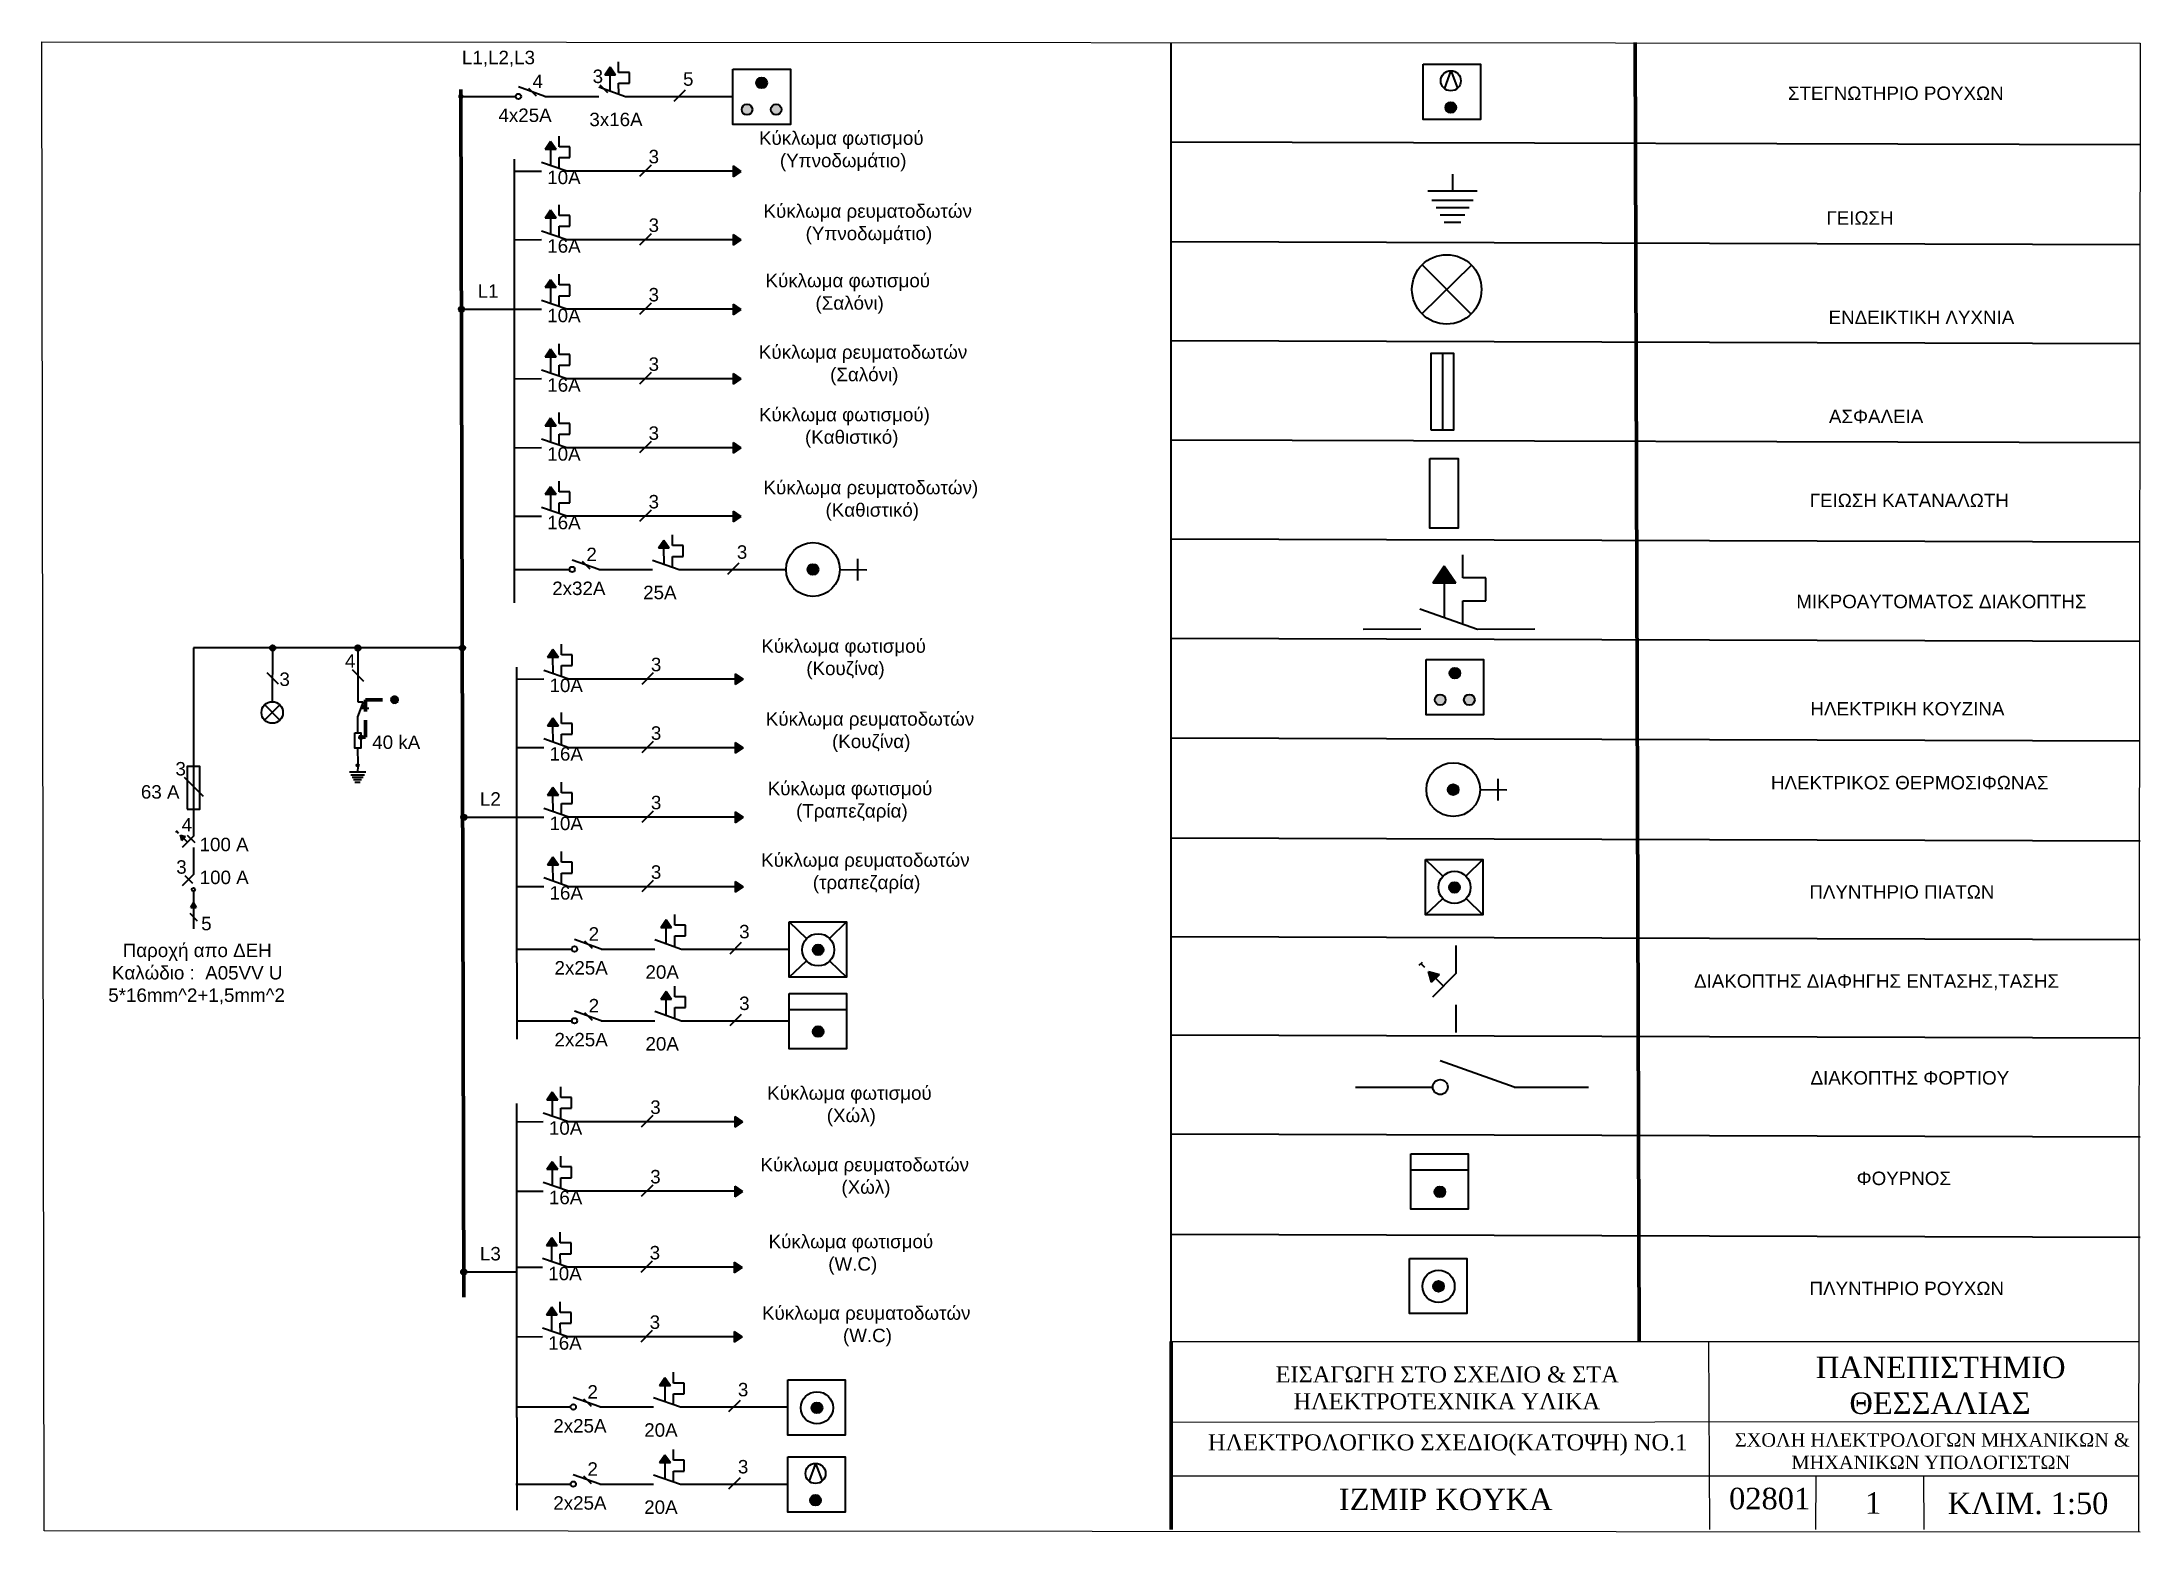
# Model space of a CAD drawing. Header units: millimetres. Extents: x 20 to 410, y 10 to 287.
import ezdxf

# ---------------------------------------------------------------- set-up
doc = ezdxf.new("R2010")
doc.units = ezdxf.units.MM
doc.linetypes.add('HIDDEN2', pattern=[4.7625, 3.175, -1.5875])
doc.layers.add('fotistika kuzinas', color=250, linetype='Continuous', lineweight=35)
doc.layers.add('paroxh', color=7, linetype='Continuous')
doc.styles.get("Standard").update_dxf_attribs({"font": 'arial.ttf'})
pattern_1 = [(0, (0, 21.232), (0, 6.985), [5.08, -1.905]), (90, (0, 21.232), (-6.985, 4e-16), [5.08, -1.905])]
pattern_2 = [(0, (0, 0), (0, 6.985), [5.08, -1.905]), (90, (0, 0), (-6.985, 4e-16), [5.08, -1.905])]

msp = doc.modelspace()

# ---------------------------------------------------------------- texts
at = {"attachment_point": 1}
for s, width, heights, insert, char_height in [('\\pi14.78774;{\\fTimes New Roman|b0|i0|c161|p18;ΕΙΣΑΓΩΓΗ ΣΤΟ ΣΧΕΔΙΟ & ΣΤΑ\\P\\pi18.11001;ΗΛΕΚΤΡΟΤΕΧΝΙΚΑ ΥΛΙΚΑ}', 91.8531, [14.79], (234.37, 40.82), 3), ('\\pi17.0442,t201.0442;{\\fTimes New Roman|b0|i0|c161|p18;ΠΑΝΕΠΙΣΤΗΜΙΟ \\P\\pi23.29511,t207.29511;ΘΕΣΣΑΛΙΑΣ}', 79.1843, [13.65], (332.63, 42.63), 4), ('\\pi2.36753;{\\fTimes New Roman|b0|i0|c161|p18;ΗΛΕΚΤΡΟΛΟΓΙΚΟ ΣΧΕΔΙΟ(ΚΑΤΟΨΗ) ΝΟ.1}', 91.309, [0], (234.2, 28.18), 3), ('\\pi2.53899;{\\fTimes New Roman|b0|i0|c161|p18;ΣΧΟΛΗ ΗΛΕΚΤΡΟΛΟΓΩΝ ΜΗΧΑΝΙΚΩΝ &\\P\\pi13.08423;ΜΗΧΑΝΙΚΩΝ ΥΠΟΛΟΓΙΣΤΩΝ}', 76.7434, [0], (332.07, 28.38), 2.5), ('\\pi28.09429;{\\fTimes New Roman|b0|i0|c161|p18;ΙΖΜΙΡ ΚΟΥΚΑ}', 94.8562, [0], (232.82, 18.07), 4), ('\\pi2.97843;{\\fTimes New Roman|b0|i0|c0|p18;02801}', 19.7882, [0], (330.55, 18.23), 4), ('\\pi9.25605;{\\fTimes New Roman|b0|i0|c0|p18;1}', 20.0521, [0], (349.56, 17.39), 4), ('\\pi4.21451;{\\fTimes New Roman|b0|i0|c161|p18;ΚΛΙΜ. 1\\fTimes New Roman|b0|i0|c0|p18;:50}', 37.3403, [0], (370.01, 17.34), 4)]:
    msp.add_mtext_dynamic_manual_height_columns(s, width=width, gutter_width=12.5, heights=heights, dxfattribs=dict(at, insert=insert, char_height=char_height))
at = {"layer": 'paroxh', "color": 18, "linetype": 'Continuous', "lineweight": 35, "true_color": 0x000000, "char_height": 2.5, "attachment_point": 1}
for s, width, insert in [('L1,L2,L3', 9.5969, (97.75, 285.56)), ('4', 3.4136, (110.89, 281.13)), ('3', 2.0432, (122.07, 282.06)), ('5', 11.3451, (138.89, 281.56)), ('4x25A', 8.0836, (104.54, 274.82)), ('3x16A', 12.4244, (121.46, 274.04)), ('Κύκλωμα φωτισμού\\P\\pi3.88443;(Υπνοδωμάτιο)', 30.9851, (153.03, 270.57)), ('3', 4.5268, (132.48, 267.13)), ('10A', 2.2476, (113.62, 263.25)), ('3', 4.5268, (132.48, 254.37)), ('Κύκλωμα ρευματοδωτών\\P\\pi7.83842;(Υπνοδωμάτιο)', 38.8931, (153.86, 257)), ('16A', 2.2476, (113.62, 250.5)), ('L1', 4.3685, (100.67, 242.11)), ('Κύκλωμα φωτισμού\\P\\pi9.30394;(Σαλόνι)', 30.9851, (154.23, 244.07)), ('3', 4.5268, (132.48, 241.44)), ('10A', 2.2476, (113.62, 237.57)), ('Κύκλωμα ρευματοδωτών\\P\\pi13.25793;(Σαλόνι)', 38.8931, (153, 230.76)), ('3', 4.5268, (132.48, 228.52)), ('16A', 2.2476, (113.62, 224.64)), ('Κύκλωμα φωτισμού)\\P\\pi8.54979;(Καθιστικό)', 34.1545, (153.03, 219.13)), ('3', 4.5268, (132.48, 215.69)), ('10A', 2.2476, (113.62, 211.81)), ('Κύκλωμα ρευματοδωτών)\\P\\pi11.54462;(Καθιστικό)', 40.1441, (153.86, 205.56)), ('3', 4.5268, (132.48, 202.93)), ('16A', 2.2476, (113.62, 199.05)), ('2', 3.4136, (120.9, 193.12)), ('3', 11.3451, (148.9, 193.56)), ('2x32A', 8.0836, (114.55, 186.81)), ('25A', 12.4244, (131.47, 186.04)), ('Κύκλωμα φωτισμού\\P\\pi8.36687;(Κουζίνα)', 30.9851, (153.46, 176.08)), ('4', 4.2736, (75.99, 173.29)), ('3', 4.5268, (132.91, 172.64)), ('3', 6.3236, (63.79, 169.9)), ('10A', 2.2476, (114.04, 168.76)), ('Κύκλωμα ρευματοδωτών\\P\\pi12.32086;(Κουζίνα)', 38.8931, (154.29, 162.51)), ('40 kA', 9.4661, (81.06, 158.18)), ('3', 4.5268, (132.91, 159.89)), ('3', 1.7779, (44.44, 153.25)), ('16A', 2.2476, (114.04, 156.01)), ('63 A', 7.7376, (38.01, 148.94)), ('Κύκλωμα φωτισμού\\P\\pi5.27512;(Τραπεζαρία)', 30.9851, (154.65, 149.58)), ('L2', 4.3685, (101.1, 147.63)), ('3', 4.5268, (132.91, 146.96)), ('4', 1.2225, (45.59, 142.84)), ('10A', 2.2476, (114.04, 143.08)), ('100 A', 10.8119, (48.93, 139.16)), ('3', 3.4885, (44.59, 134.97)), ('100 A', 10.8119, (48.95, 133.04)), ('3', 4.5268, (132.91, 134.03)), ('Κύκλωμα ρευματοδωτών\\P\\pi9.60598;(τραπεζαρία)', 38.8931, (153.43, 136.27)), ('16A', 2.2476, (114.04, 130.15)), ('5', 4.2783, (49.23, 124.45)), ('2', 3.4136, (121.33, 122.52)), ('3', 11.3451, (149.33, 122.95)), ('\\pi8.56178;Παροχή απο ΔΕΗ\\P\\pi6.55547;Καλώδιο :  A05VV U\\P\\pi5.87675;5*16mm^ 2+1,5mm^ 2', 44.3047, (26.06, 119.46)), ('2x25A', 8.0836, (114.98, 116.21)), ('20A', 12.4244, (131.9, 115.43)), ('3', 11.3451, (149.33, 109.61)), ('2', 3.4136, (121.33, 109.17)), ('2x25A', 8.0836, (114.98, 102.86)), ('20A', 12.4244, (131.9, 102.08)), ('3', 4.5268, (132.79, 90.29)), ('Κύκλωμα φωτισμού\\P\\pi11.09709;(Χώλ)', 30.9851, (154.54, 92.92)), ('10A', 2.2476, (113.93, 86.41)), ('Κύκλωμα ρευματοδωτών\\P\\pi15.05107;(Χώλ)', 38.8931, (153.31, 79.6)), ('3', 4.5268, (132.79, 77.36)), ('16A', 2.2476, (113.93, 73.49)), ('L3', 4.3685, (101.1, 63.03)), ('3', 4.5268, (132.68, 63.22)), ('Κύκλωμα φωτισμού\\P\\pi11.10391;(W.C)', 30.9851, (154.81, 65.3)), ('10A', 2.2476, (113.82, 59.34)), ('Κύκλωμα ρευματοδωτών\\P\\pi15.05789;(W.C)', 38.8931, (153.59, 51.99)), ('3', 4.5268, (132.68, 50.3)), ('16A', 2.2476, (113.82, 46.42)), ('2', 3.4136, (121.1, 37.32)), ('3', 11.3451, (149.1, 37.75)), ('2x25A', 8.0836, (114.75, 31.01)), ('20A', 12.4244, (131.67, 30.23)), ('3', 11.3451, (149.1, 23.4)), ('2', 3.4136, (121.1, 22.97)), ('2x25A', 8.0836, (114.75, 16.66)), ('20A', 12.4244, (131.67, 15.88))]:
    msp.add_mtext_dynamic_manual_height_columns(s, width=width, gutter_width=12.5, heights=[0], dxfattribs=dict(at, insert=insert))
at = {"layer": 'paroxh', "linetype": 'Continuous', "lineweight": 70, "char_height": 2.5, "attachment_point": 1}
for s, width, insert in [('ΣΤΕΓΝΩΤΗΡΙΟ ΡΟΥΧΩΝ', 74.8253, (344.47, 278.91)), ('ΦΟΥΡΝΟΣ', 54.1313, (357.27, 77.05)), ('ΠΛΥΝΤΗΡΙΟ ΡΟΥΧΩΝ', 69.0921, (348.5, 56.57))]:
    msp.add_mtext_dynamic_manual_height_columns(s, width=width, gutter_width=12.5, heights=[0], dxfattribs=dict(at, insert=insert))
at = {"layer": 'paroxh', "linetype": 'Continuous', "lineweight": 35, "char_height": 2.5, "attachment_point": 1}
for s, width, insert in [('ΓΕΙΩΣΗ', 58.3134, (351.64, 255.71)), ('ΕΝΔΕΙΚΤΙΚΗ ΛΥΧΝΙΑ', 38.0157, (352.05, 237.22)), ('ΑΣΦΑΛΕΙΑ', 34.1227, (352.11, 218.79))]:
    msp.add_mtext_dynamic_manual_height_columns(s, width=width, gutter_width=12.5, heights=[0], dxfattribs=dict(at, insert=insert))
at = {"layer": 'paroxh', "color": 1, "linetype": 'Continuous', "lineweight": 70, "char_height": 2.5, "attachment_point": 1}
for s, width, insert in [('{\\C256;ΓEIΩΣΗ ΚΑΤΑΝΑΛΩΤΗ}', 38.3756, (348.53, 203.16)), ('{\\C256;ΜΙΚΡΟΑΥΤΟΜΑΤΟΣ ΔΙΑΚΟΠΤΗΣ}', 55.3349, (346.04, 184.36)), ('{\\C256;ΗΛΕΚΤΡΙΚΗ ΚΟΥΖΙΝΑ}', 52.8031, (348.67, 164.41)), ('{\\C256;ΗΛΕΚΤΡΙΚΟΣ ΘΕΡΜΟΣΙΦΩΝΑΣ}', 57.9535, (341.32, 150.66)), ('{\\C256;ΠΛΥΝΤΗΡΙΟ ΠΙΑΤΩΝ}', 49.628, (348.46, 130.33)), ('{\\C256;ΔΙΑΚΟΠΤΗΣ ΔΙΑΦΗΓΗΣ ΕΝΤΑΣΗΣ,ΤΑΣΗΣ}', 70.3775, (327.01, 113.75)), ('{\\C256;ΔΙΑΚΟΠΤΗΣ ΦΟΡΤΙΟΥ}', 68.7726, (348.69, 95.75))]:
    msp.add_mtext_dynamic_manual_height_columns(s, width=width, gutter_width=12.5, heights=[0], dxfattribs=dict(at, insert=insert))

# ---------------------------------------------------------------- hatches: boundary and pattern name
at = {"layer": 'fotistika kuzinas', "linetype": 'Continuous', "lineweight": 35, "true_color": 0x000000}
h = msp.add_hatch(dxfattribs=at)
h.set_pattern_fill('ANGLE', color=18)
h.set_pattern_definition([(0, (30.014, 10.761), (0, 6.985), [5.08, -1.905]), (90, (30.014, 10.761), (-6.985, 4e-16), [5.08, -1.905])])
h.paths.add_polyline_path([(245.51, 254.87, 0.414214), (245.01, 254.37, 0.414214), (245.51, 253.87)])
h.paths.add_polyline_path([(245.51, 254.87), (245.51, 254.37), (246.01, 254.37, 0.414214)])
h.paths.add_polyline_path([(246.01, 254.37), (245.51, 254.37), (245.51, 253.87, 0.414214)])
h = msp.add_hatch(dxfattribs=at)
h.set_pattern_fill('ANGLE', color=18)
h.set_pattern_definition(pattern_2)
h.paths.add_polyline_path([(245.01, 254.37), (246.01, 254.37, 1)])
h.paths.add_polyline_path([(245.51, 254.37), (245.01, 254.37, 0.414214), (245.51, 253.87)])
h.paths.add_polyline_path([(246.01, 254.37), (245.51, 254.37), (245.51, 253.87, 0.414214)])
h = msp.add_hatch(dxfattribs=at)
h.set_pattern_fill('ANGLE', color=18)
h.set_pattern_definition([(0, (63.7745, 2.689), (0, 6.985), [5.08, -1.905]), (90, (63.7745, 2.689), (-6.985, 4e-16), [5.08, -1.905])])
h.paths.add_polyline_path([(279.27, 246.8, 0.414214), (278.77, 246.3, 0.414214), (279.27, 245.8)])
h.paths.add_polyline_path([(279.27, 246.8), (279.27, 246.3), (279.77, 246.3, 0.414214)])
h.paths.add_polyline_path([(279.77, 246.3), (279.27, 246.3), (279.27, 245.8, 0.414214)])
h = msp.add_hatch(dxfattribs=at)
h.set_pattern_fill('ANGLE', color=18)
h.set_pattern_definition(pattern_1)
h.paths.add_polyline_path([(216, 243.61), (215.5, 243.61), (215.5, 244.11, 0.414214), (215, 243.61, 1)])
h.paths.add_polyline_path([(215.5, 244.11), (215.5, 243.61), (216, 243.61, 0.414214)], flags=17)
h = msp.add_hatch(dxfattribs=at)
h.set_pattern_fill('ANGLE', color=18)
h.set_pattern_definition(pattern_1)
h.paths.add_polyline_path([(216, 243.61), (215.5, 243.61), (215.5, 244.11, 0.414214), (215, 243.61, 1)])
h.paths.add_polyline_path([(215.5, 244.11), (215.5, 243.61), (216, 243.61, 0.414214)], flags=17)
h = msp.add_hatch(dxfattribs=at)
h.set_pattern_fill('ANGLE', color=18)
h.set_pattern_definition(pattern_2)
h.paths.add_polyline_path([(215.5, 244.11, 0.414214), (215, 243.61, 0.414214), (215.5, 243.11)])
h.paths.add_polyline_path([(215.5, 244.11), (215.5, 243.61), (216, 243.61, 0.414214)])
h.paths.add_polyline_path([(216, 243.61), (215.5, 243.61), (215.5, 243.11, 0.414214)])
h = msp.add_hatch(dxfattribs=at)
h.set_pattern_fill('ANGLE', color=18)
h.set_pattern_definition([(0, (63.7745, -8.844), (0, 6.985), [5.08, -1.905]), (90, (63.7745, -8.844), (-6.985, 4e-16), [5.08, -1.905])])
h.paths.add_polyline_path([(279.27, 235.26, 0.414214), (278.77, 234.76, 0.414214), (279.27, 234.26)])
h.paths.add_polyline_path([(279.27, 235.26), (279.27, 234.76), (279.77, 234.76, 0.414214)])
h.paths.add_polyline_path([(279.77, 234.76), (279.27, 234.76), (279.27, 234.26, 0.414214)])
h = msp.add_hatch(dxfattribs=at)
h.set_pattern_fill('ANGLE', color=18)
h.set_pattern_definition([(0, (63.7745, -20.9464), (0, 6.985), [5.08, -1.905]), (90, (63.7745, -20.9464), (-6.985, 4e-16), [5.08, -1.905])])
h.paths.add_polyline_path([(279.27, 223.16, 0.414214), (278.77, 222.66, 0.414214), (279.27, 222.16)])
h.paths.add_polyline_path([(279.27, 223.16), (279.27, 222.66), (279.77, 222.66, 0.414214)])
h.paths.add_polyline_path([(279.77, 222.66), (279.27, 222.66), (279.27, 222.16, 0.414214)])
h = msp.add_hatch(dxfattribs=at)
h.set_pattern_fill('ANGLE', color=18)
h.set_pattern_definition([(0, (22.4925, -39.87), (0, 6.985), [5.08, -1.905]), (90, (22.4925, -39.87), (-6.985, 4e-16), [5.08, -1.905])])
h.paths.add_polyline_path([(237.99, 204.24, 0.414214), (237.49, 203.74, 0.414214), (237.99, 203.24)])
h.paths.add_polyline_path([(237.99, 204.24), (237.99, 203.74), (238.49, 203.74, 0.414214)])
h.paths.add_polyline_path([(238.49, 203.74), (237.99, 203.74), (237.99, 203.24, 0.414214)])
h = msp.add_hatch(dxfattribs=at)
h.set_pattern_fill('ANGLE', color=18)
h.set_pattern_definition([(0, (35.024, -39.87), (0, 6.985), [5.08, -1.905]), (90, (35.024, -39.87), (-6.985, 4e-16), [5.08, -1.905])])
h.paths.add_polyline_path([(250.52, 204.24, 0.414214), (250.02, 203.74, 0.414214), (250.52, 203.24)])
h.paths.add_polyline_path([(250.52, 204.24), (250.52, 203.74), (251.02, 203.74, 0.414214)])
h.paths.add_polyline_path([(251.02, 203.74), (250.52, 203.74), (250.52, 203.24, 0.414214)])
h = msp.add_hatch(dxfattribs=at)
h.set_pattern_fill('ANGLE', color=18)
h.set_pattern_definition([(0, (54.103, -39.87), (0, 6.985), [5.08, -1.905]), (90, (54.103, -39.87), (-6.985, 4e-16), [5.08, -1.905])])
h.paths.add_polyline_path([(269.6, 204.24, 0.414214), (269.1, 203.74, 0.414214), (269.6, 203.24)])
h.paths.add_polyline_path([(269.6, 204.24), (269.6, 203.74), (270.1, 203.74, 0.414214)])
h.paths.add_polyline_path([(270.1, 203.74), (269.6, 203.74), (269.6, 203.24, 0.414214)])
at = {"layer": 'paroxh', "linetype": 'Continuous', "lineweight": 35, "true_color": 0x000000}
h = msp.add_hatch(color=18, dxfattribs=at)
h.dxf.hatch_style = 1
h.paths.add_polyline_path([(125.32, 282.55), (124.32, 281.07), (126.32, 281.07)])
h = msp.add_hatch(color=18, dxfattribs=at)
h.dxf.hatch_style = 1
h.paths.add_polyline_path([(97.55, 277.57, 0.413117), (97.05, 277.07), (97.55, 277.07)])
h.paths.add_polyline_path([(97.55, 277.57), (97.55, 277.07), (97.55, 276.57, 0.413128), (98.05, 277.07, 0.4153)])
h.paths.add_polyline_path([(97.55, 277.07), (97.05, 277.07, 0.415311), (97.55, 276.57)])
h = msp.add_hatch(color=18, dxfattribs=at)
h.dxf.hatch_style = 1
h.paths.add_polyline_path([(152.52, 279.59, 1), (154.52, 279.59, 1)])
h = msp.add_hatch(color=18, dxfattribs=at)
h.dxf.hatch_style = 1
h.paths.add_polyline_path([(151.8, 274.63, 1), (149.8, 274.63, 1)])
h.paths.add_polyline_path([(157.22, 274.63, 1), (155.22, 274.63, 1)])
h = msp.add_hatch(dxfattribs=at)
h.set_pattern_fill('ANGLE', color=18)
h.set_pattern_definition([(0, (0.002, 27.302), (0, 6.985), [5.08, -1.905]), (90, (0.002, 27.302), (-6.985, 4e-16), [5.08, -1.905])])
h.paths.add_polyline_path([(206.09, 274.41, 1), (204.09, 274.41, 1)])
h = msp.add_hatch(color=18, dxfattribs=at)
h.dxf.hatch_style = 1
h.paths.add_polyline_path([(280.75, 275.01, 1), (282.75, 275.01, 1)])
h = msp.add_hatch(color=18, dxfattribs=at)
h.dxf.hatch_style = 1
h.paths.add_polyline_path([(114.25, 268.72), (113.26, 267.24), (115.26, 267.24)])
h = msp.add_hatch(color=18, dxfattribs=at)
h.dxf.hatch_style = 1
h.paths.add_polyline_path([(149.67, 263.13), (148.2, 264.13), (148.19, 262.13)])
h = msp.add_hatch(color=18, dxfattribs=at)
h.dxf.hatch_style = 1
h.paths.add_polyline_path([(114.25, 255.97), (113.26, 254.49), (115.26, 254.49)])
h = msp.add_hatch(color=18, dxfattribs=at)
h.dxf.hatch_style = 1
h.paths.add_polyline_path([(149.67, 250.38), (148.2, 251.38), (148.19, 249.38)])
h = msp.add_hatch(color=18, dxfattribs=at)
h.dxf.hatch_style = 1
h.paths.add_polyline_path([(114.25, 243.04), (113.26, 241.56), (115.26, 241.56)])
h = msp.add_hatch(dxfattribs=at)
h.set_pattern_fill('ANGLE', color=18)
h.set_pattern_definition([(0, (-2.723, -4.952), (0, 6.985), [5.08, -1.905]), (90, (-2.723, -4.952), (-6.985, 4e-16), [5.08, -1.905])])
h.paths.add_polyline_path([(203.37, 242.16, 1), (201.37, 242.16, 1)])
h = msp.add_hatch(dxfattribs=at)
h.set_pattern_fill('ANGLE', color=18)
h.set_pattern_definition([(0, (2.6985, -4.952), (0, 6.985), [5.08, -1.905]), (90, (2.6985, -4.952), (-6.985, 4e-16), [5.08, -1.905])])
h.paths.add_polyline_path([(208.79, 242.16, 1), (206.79, 242.16, 1)])
h = msp.add_hatch(color=18, dxfattribs=at)
h.dxf.hatch_style = 1
h.paths.add_polyline_path([(149.67, 237.45), (148.2, 238.45), (148.19, 236.45)])
h = msp.add_hatch(color=18, dxfattribs=at)
h.dxf.hatch_style = 1
h.paths.add_polyline_path([(97.67, 237.97, 0.413117), (97.17, 237.47), (97.67, 237.47)])
h.paths.add_polyline_path([(97.67, 237.97), (97.67, 237.47), (97.67, 236.97, 0.413128), (98.17, 237.47, 0.4153)])
h.paths.add_polyline_path([(97.67, 237.47), (97.17, 237.47, 0.415311), (97.67, 236.97)])
h = msp.add_hatch(color=18, dxfattribs=at)
h.dxf.hatch_style = 1
h.paths.add_polyline_path([(114.25, 230.11), (113.26, 228.63), (115.26, 228.63)])
h = msp.add_hatch(color=18, dxfattribs=at)
h.dxf.hatch_style = 1
h.paths.add_polyline_path([(149.67, 224.52), (148.2, 225.52), (148.19, 223.52)])
h = msp.add_hatch(color=18, dxfattribs=at)
h.dxf.hatch_style = 1
h.paths.add_polyline_path([(114.25, 217.28), (113.26, 215.8), (115.26, 215.8)])
h = msp.add_hatch(color=18, dxfattribs=at)
h.dxf.hatch_style = 1
h.paths.add_polyline_path([(149.67, 211.69), (148.2, 212.69), (148.19, 210.69)])
h = msp.add_hatch(color=18, dxfattribs=at)
h.dxf.hatch_style = 1
h.paths.add_polyline_path([(114.25, 204.53), (113.26, 203.05), (115.26, 203.05)])
h = msp.add_hatch(color=18, dxfattribs=at)
h.dxf.hatch_style = 1
h.paths.add_polyline_path([(149.67, 198.94), (148.2, 199.94), (148.19, 197.94)])
h = msp.add_hatch(color=18, dxfattribs=at)
h.dxf.hatch_style = 1
h.paths.add_polyline_path([(135.33, 194.55), (134.33, 193.07), (136.33, 193.07)])
h = msp.add_hatch(color=18, dxfattribs=at)
h.dxf.hatch_style = 1
h.paths.add_polyline_path([(164.07, 189.07, 1), (162.07, 189.07, 1)])
h = msp.add_hatch(color=18, dxfattribs=at)
h.dxf.hatch_style = 1
h.paths.add_polyline_path([(280.54, 189.73), (278.41, 186.56), (282.7, 186.56)])
h = msp.add_hatch(color=18, dxfattribs=at)
h.dxf.hatch_style = 1
h.paths.add_polyline_path([(62.52, 174.96, 0.413117), (62.03, 174.46), (62.53, 174.46)])
h.paths.add_polyline_path([(62.52, 174.96), (62.53, 174.46), (62.53, 173.96, 0.413128), (63.03, 174.46, 0.4153)])
h.paths.add_polyline_path([(62.53, 174.46), (62.03, 174.46, 0.415311), (62.53, 173.96)])
h = msp.add_hatch(color=18, dxfattribs=at)
h.dxf.hatch_style = 1
h.paths.add_polyline_path([(78.39, 174.96, 0.413117), (77.89, 174.46), (78.39, 174.46)])
h.paths.add_polyline_path([(78.39, 174.96), (78.39, 174.46), (78.39, 173.96, 0.413128), (78.89, 174.46, 0.4153)])
h.paths.add_polyline_path([(78.39, 174.46), (77.89, 174.46, 0.415311), (78.39, 173.96)])
h = msp.add_hatch(color=18, dxfattribs=at)
h.dxf.hatch_style = 1
h.paths.add_polyline_path([(97.82, 174.96, 0.413117), (97.32, 174.46), (97.82, 174.46)])
h.paths.add_polyline_path([(97.82, 174.96), (97.82, 174.46), (97.82, 173.96, 0.413128), (98.32, 174.46, 0.4153)])
h.paths.add_polyline_path([(97.82, 174.46), (97.32, 174.46, 0.415311), (97.82, 173.96)])
h = msp.add_hatch(color=18, dxfattribs=at)
h.dxf.hatch_style = 1
h.paths.add_polyline_path([(114.68, 174.24), (113.69, 172.76), (115.69, 172.76)])
h = msp.add_hatch(color=18, dxfattribs=at)
h.dxf.hatch_style = 1
h.paths.add_polyline_path([(150.1, 168.65), (148.62, 169.65), (148.61, 167.65)])
h = msp.add_hatch(color=18, dxfattribs=at)
h.dxf.hatch_style = 1
h.paths.add_polyline_path([(281.51, 169.78, 1), (283.51, 169.78, 1)])
at = {"layer": 'paroxh', "linetype": 'Continuous', "lineweight": 70}
h = msp.add_hatch(color=1, dxfattribs=at)
h.dxf.hatch_style = 1
h.paths.add_polyline_path([(84.71, 164.83, 1), (85.71, 164.83, 1)])
at = {"layer": 'paroxh', "linetype": 'Continuous', "lineweight": 35, "true_color": 0x000000}
h = msp.add_hatch(color=18, dxfattribs=at)
h.dxf.hatch_style = 1
h.paths.add_polyline_path([(280.78, 164.83, 1), (278.78, 164.83, 1)])
h.paths.add_polyline_path([(286.2, 164.83, 1), (284.2, 164.83, 1)])
h = msp.add_hatch(color=18, dxfattribs=at)
h.dxf.hatch_style = 1
h.paths.add_polyline_path([(114.68, 161.48), (113.69, 160), (115.69, 160)])
at = {"layer": 'paroxh', "linetype": 'Continuous', "lineweight": 70}
h = msp.add_hatch(color=1, dxfattribs=at)
h.dxf.hatch_style = 1
h.paths.add_polyline_path([(78.94, 158.07, 0.414214), (78.73, 157.86, 0.414214), (78.94, 157.65)])
h.paths.add_polyline_path([(79.15, 157.86), (78.94, 157.86), (78.94, 157.65, 0.414214)])
h.paths.add_polyline_path([(78.94, 158.07), (78.94, 157.86), (79.15, 157.86, 0.414214)])
at = {"layer": 'paroxh', "linetype": 'Continuous', "lineweight": 35, "true_color": 0x000000}
h = msp.add_hatch(color=18, dxfattribs=at)
h.dxf.hatch_style = 1
h.paths.add_polyline_path([(150.1, 155.89), (148.62, 156.89), (148.61, 154.89)])
h = msp.add_hatch(color=18, dxfattribs=at)
h.dxf.hatch_style = 1
h.paths.add_polyline_path([(114.68, 148.55), (113.69, 147.07), (115.69, 147.07)])
h = msp.add_hatch(color=18, dxfattribs=at)
h.dxf.hatch_style = 1
h.paths.add_polyline_path([(283.2, 148.11, 1), (281.2, 148.11, 1)])
h = msp.add_hatch(color=18, dxfattribs=at)
h.dxf.hatch_style = 1
h.paths.add_polyline_path([(98.09, 143.48, 0.413117), (97.6, 142.98), (98.1, 142.98)])
h.paths.add_polyline_path([(98.09, 143.48), (98.1, 142.98), (98.1, 142.48, 0.413128), (98.6, 142.98, 0.4153)])
h.paths.add_polyline_path([(98.1, 142.98), (97.6, 142.98, 0.415311), (98.1, 142.48)])
h = msp.add_hatch(color=18, dxfattribs=at)
h.dxf.hatch_style = 1
h.paths.add_polyline_path([(150.1, 142.96), (148.62, 143.96), (148.61, 141.96)])
h = msp.add_hatch(color=18, dxfattribs=at)
h.dxf.hatch_style = 1
h.paths.add_polyline_path([(46.34, 139.37), (45.36, 139.63), (45.63, 138.67)])
h = msp.add_hatch(color=18, dxfattribs=at)
h.dxf.hatch_style = 1
h.paths.add_polyline_path([(114.68, 135.63), (113.69, 134.15), (115.69, 134.15)])
h = msp.add_hatch(color=18, dxfattribs=at)
h.dxf.hatch_style = 1
h.paths.add_polyline_path([(150.1, 130.04), (148.62, 131.04), (148.61, 129.04)])
h = msp.add_hatch(color=18, dxfattribs=at)
h.dxf.hatch_style = 1
h.paths.add_polyline_path([(281.44, 129.92, 1), (283.44, 129.92, 1)])
h = msp.add_hatch(color=18, dxfattribs=at)
h.dxf.hatch_style = 1
h.paths.add_polyline_path([(48.31, 126.21), (47.79, 127.08), (47.31, 126.21)])
h = msp.add_hatch(color=18, dxfattribs=at)
h.dxf.hatch_style = 1
h.paths.add_polyline_path([(135.75, 123.94), (134.76, 122.46), (136.76, 122.46)])
h = msp.add_hatch(color=18, dxfattribs=at)
h.dxf.hatch_style = 1
h.paths.add_polyline_path([(163.04, 118.31, 1), (165.04, 118.31, 1)])
h = msp.add_hatch(color=18, dxfattribs=at)
h.dxf.hatch_style = 1
h.paths.add_polyline_path([(279.64, 113.75), (277.61, 114.28), (278.17, 112.29)])
h = msp.add_hatch(color=18, dxfattribs=at)
h.dxf.hatch_style = 1
h.paths.add_polyline_path([(135.75, 110.6), (134.76, 109.12), (136.76, 109.12)])
h = msp.add_hatch(color=18, dxfattribs=at)
h.dxf.hatch_style = 1
h.paths.add_polyline_path([(163.04, 103.1, 1), (165.04, 103.1, 1)])
h = msp.add_hatch(color=18, dxfattribs=at)
h.dxf.hatch_style = 1
h.paths.add_polyline_path([(114.56, 91.88), (113.57, 90.4), (115.57, 90.4)])
h = msp.add_hatch(color=18, dxfattribs=at)
h.dxf.hatch_style = 1
h.paths.add_polyline_path([(149.98, 86.29), (148.51, 87.29), (148.5, 85.29)])
h = msp.add_hatch(color=18, dxfattribs=at)
h.dxf.hatch_style = 1
h.paths.add_polyline_path([(114.56, 78.96), (113.57, 77.48), (115.57, 77.48)])
h = msp.add_hatch(color=18, dxfattribs=at)
h.dxf.hatch_style = 1
h.paths.add_polyline_path([(149.98, 73.37), (148.51, 74.37), (148.5, 72.37)])
h = msp.add_hatch(color=18, dxfattribs=at)
h.dxf.hatch_style = 1
h.paths.add_polyline_path([(278.73, 73.28, 1), (280.73, 73.28, 1)])
h = msp.add_hatch(color=18, dxfattribs=at)
h.dxf.hatch_style = 1
h.paths.add_polyline_path([(114.45, 64.81), (113.46, 63.33), (115.46, 63.33)])
h = msp.add_hatch(color=18, dxfattribs=at)
h.dxf.hatch_style = 1
h.paths.add_polyline_path([(98.09, 58.88, 0.413117), (97.59, 58.38), (98.09, 58.38)])
h.paths.add_polyline_path([(98.09, 58.88), (98.09, 58.38), (98.09, 57.88, 0.413128), (98.59, 58.38, 0.4153)])
h.paths.add_polyline_path([(98.09, 58.38), (97.59, 58.38, 0.415311), (98.09, 57.88)])
h = msp.add_hatch(color=18, dxfattribs=at)
h.dxf.hatch_style = 1
h.paths.add_polyline_path([(149.87, 59.22), (148.4, 60.22), (148.39, 58.22)])
h = msp.add_hatch(color=18, dxfattribs=at)
h.dxf.hatch_style = 1
h.paths.add_polyline_path([(278.47, 55.71, 1), (280.47, 55.71, 1)])
h = msp.add_hatch(color=18, dxfattribs=at)
h.dxf.hatch_style = 1
h.paths.add_polyline_path([(114.45, 51.89), (113.46, 50.41), (115.46, 50.41)])
h = msp.add_hatch(color=18, dxfattribs=at)
h.dxf.hatch_style = 1
h.paths.add_polyline_path([(149.87, 46.3), (148.4, 47.3), (148.39, 45.3)])
h = msp.add_hatch(color=18, dxfattribs=at)
h.dxf.hatch_style = 1
h.paths.add_polyline_path([(135.53, 38.75), (134.54, 37.27), (136.54, 37.27)])
h = msp.add_hatch(color=18, dxfattribs=at)
h.dxf.hatch_style = 1
h.paths.add_polyline_path([(162.81, 33.11, 1), (164.81, 33.11, 1)])
h = msp.add_hatch(color=18, dxfattribs=at)
h.dxf.hatch_style = 1
h.paths.add_polyline_path([(135.53, 24.39), (134.54, 22.91), (136.54, 22.91)])
h = msp.add_hatch(color=18, dxfattribs=at)
h.dxf.hatch_style = 1
h.paths.add_polyline_path([(162.54, 15.91, 1), (164.54, 15.91, 1)])

# ---------------------------------------------------------------- linework, layer by layer
for p, q in [((20, 10.2), (19.6, 287.2)), ((19.6, 287.2), (410, 287)), ((410, 287), (409.71, 10)), ((229.7, 45.44), (409.7, 45.44)), ((329.7, 45.44), (329.89, 10.44)), ((229.7, 30.44), (409.7, 30.55)), ((229.7, 20.44), (409.7, 20.43)), ((349.7, 20.44), (349.62, 10.44)), ((369.7, 20.44), (369.75, 10.44)), ((410, 10), (20, 10.2))]:
    msp.add_line(p, q)
at = {"lineweight": 70}
msp.add_line((229.7, 45.44), (229.74, 10.44), dxfattribs=at)
at = {"layer": 'paroxh', "linetype": 'Continuous', "lineweight": 35}
for p, q in [((229.7, 45.44), (229.7, 287.09)), ((229.7, 268.65), (410, 268.1)), ((229.7, 250.06), (410, 249.51)), ((229.7, 231.67), (410, 231.12)), ((229.7, 213.21), (410, 212.66)), ((229.7, 194.76), (410, 194.21)), ((229.7, 176.31), (410, 175.76)), ((229.7, 157.75), (410, 157.2)), ((229.7, 139.15), (410, 138.6)), ((229.7, 120.8), (410, 120.26)), ((229.7, 102.49), (410, 101.94)), ((229.7, 84.08), (410, 83.53)), ((229.7, 65.43), (410, 64.88))]:
    msp.add_line(p, q, dxfattribs=at)
at = {"layer": 'paroxh', "linetype": 'Continuous', "lineweight": 70}
msp.add_line((316.07, 287.09), (316.81, 45.44), dxfattribs=at)
at = {"layer": 'paroxh', "color": 18, "linetype": 'Continuous', "lineweight": 35, "true_color": 0x000000}
for p, q in [((124.32, 281.07), (125.32, 282.55)), ((125.32, 282.55), (126.32, 281.07)), ((126.91, 281.51), (126.91, 283.51)), ((128.91, 281.51), (126.91, 281.51)), ((128.91, 279.51), (128.91, 281.51)), ((281.75, 281.87), (280.55, 278.61)), ((281.75, 281.87), (283.01, 278.61)), ((113.2, 277.07), (108.25, 278.83)), ((110.13, 278.61), (111.56, 277.21)), ((123.2, 278.83), (128.18, 277.07)), ((123.41, 279.21), (124.84, 277.8)), ((124.32, 281.07), (126.32, 281.07)), ((125.34, 278.07), (125.32, 281.07)), ((126.93, 277.51), (126.91, 279.51)), ((126.91, 279.51), (128.91, 279.51)), ((139.29, 278.26), (137.17, 276.13)), ((97.55, 277.07), (107.55, 277.07)), ((107.55, 277.07), (107.75, 277.07)), ((113.2, 277.07), (123.2, 277.07)), ((128.18, 277.07), (138.18, 277.07)), ((138.18, 277.07), (148.18, 277.07)), ((115.85, 267.68), (115.85, 269.68)), ((113.26, 267.24), (114.25, 268.72)), ((113.26, 267.24), (115.26, 267.24)), ((114.25, 268.72), (115.26, 267.24)), ((114.27, 264.24), (114.26, 267.24)), ((117.85, 267.68), (115.85, 267.68)), ((115.86, 263.68), (115.85, 265.68)), ((115.85, 265.68), (117.85, 265.68)), ((117.85, 265.68), (117.85, 267.68)), ((107.56, 182.84), (107.56, 265.4)), ((107.56, 263.16), (112.56, 263.19)), ((112.56, 264.84), (117.24, 263.22)), ((117.24, 263.22), (148.19, 263.22)), ((132.93, 264.3), (130.81, 262.18)), ((148.2, 264.13), (148.19, 262.13)), ((149.67, 263.13), (148.19, 262.13)), ((148.2, 264.13), (149.67, 263.13)), ((282.09, 262.6), (282.07, 259.52)), ((277.46, 259.52), (286.68, 259.52)), ((278.23, 257.8), (285.92, 257.76)), ((113.26, 254.49), (114.25, 255.97)), ((113.26, 254.49), (115.26, 254.49)), ((114.25, 255.97), (115.26, 254.49)), ((114.27, 251.49), (114.26, 254.49)), ((115.85, 254.93), (115.85, 256.93)), ((117.85, 254.93), (115.85, 254.93)), ((117.85, 252.93), (117.85, 254.93)), ((279, 256.42), (285.15, 256.38)), ((279.77, 255.05), (284.38, 255.05)), ((107.56, 250.4), (112.56, 250.43)), ((112.56, 252.08), (117.24, 250.46)), ((115.86, 250.93), (115.85, 252.93)), ((115.85, 252.93), (117.85, 252.93)), ((117.24, 250.46), (148.19, 250.46)), ((132.93, 251.54), (130.81, 249.42)), ((148.2, 251.38), (148.19, 249.38)), ((149.67, 250.38), (148.19, 249.38)), ((148.2, 251.38), (149.67, 250.38)), ((280.53, 253.65), (283.61, 253.65)), ((113.26, 241.56), (114.25, 243.04)), ((114.25, 243.04), (115.26, 241.56)), ((115.85, 242), (115.85, 244)), ((276.37, 236.65), (285.6, 245.68)), ((285.52, 236.57), (276.45, 245.76)), ((112.56, 239.15), (117.24, 237.53)), ((113.26, 241.56), (115.26, 241.56)), ((114.27, 238.56), (114.26, 241.56)), ((117.85, 242), (115.85, 242)), ((115.86, 238), (115.85, 240)), ((115.85, 240), (117.85, 240)), ((117.85, 240), (117.85, 242)), ((132.93, 238.61), (130.81, 236.49)), ((148.2, 238.45), (148.19, 236.45)), ((148.2, 238.45), (149.67, 237.45)), ((97.67, 237.47), (107.67, 237.47)), ((107.56, 237.47), (112.56, 237.5)), ((117.24, 237.53), (148.19, 237.53)), ((149.67, 237.45), (148.19, 236.45)), ((115.85, 229.07), (115.85, 231.07)), ((113.26, 228.63), (114.25, 230.11)), ((113.26, 228.63), (115.26, 228.63)), ((114.25, 230.11), (115.26, 228.63)), ((114.27, 225.63), (114.26, 228.63)), ((117.85, 229.07), (115.85, 229.07)), ((115.86, 225.07), (115.85, 227.07)), ((115.85, 227.07), (117.85, 227.07)), ((117.85, 227.07), (117.85, 229.07)), ((280.19, 229.22), (280.19, 215.06)), ((107.56, 224.55), (112.56, 224.58)), ((112.56, 226.23), (117.24, 224.61)), ((117.24, 224.61), (148.19, 224.61)), ((132.93, 225.69), (130.81, 223.57)), ((148.2, 225.52), (148.19, 223.52)), ((149.67, 224.52), (148.19, 223.52)), ((148.2, 225.52), (149.67, 224.52)), ((113.26, 215.8), (114.25, 217.28)), ((113.26, 215.8), (115.26, 215.8)), ((114.25, 217.28), (115.26, 215.8)), ((114.27, 212.8), (114.26, 215.8)), ((115.85, 216.24), (115.85, 218.24)), ((117.85, 216.24), (115.85, 216.24)), ((117.85, 214.24), (117.85, 216.24)), ((107.56, 211.72), (112.56, 211.75)), ((112.56, 213.4), (117.24, 211.78)), ((115.86, 212.24), (115.85, 214.24)), ((115.85, 214.24), (117.85, 214.24)), ((117.24, 211.78), (148.19, 211.78)), ((132.93, 212.86), (130.81, 210.74)), ((148.2, 212.69), (148.19, 210.69)), ((149.67, 211.69), (148.19, 210.69)), ((148.2, 212.69), (149.67, 211.69)), ((113.26, 203.05), (114.25, 204.53)), ((113.26, 203.05), (115.26, 203.05)), ((114.25, 204.53), (115.26, 203.05)), ((114.27, 200.05), (114.26, 203.05)), ((115.85, 203.49), (115.85, 205.49)), ((117.85, 203.49), (115.85, 203.49)), ((117.85, 201.49), (117.85, 203.49)), ((112.56, 200.64), (117.24, 199.02)), ((115.86, 199.49), (115.85, 201.49)), ((115.85, 201.49), (117.85, 201.49)), ((132.93, 200.1), (130.81, 197.98)), ((148.2, 199.94), (148.19, 197.94)), ((148.2, 199.94), (149.67, 198.94)), ((107.56, 198.96), (112.56, 198.99)), ((117.24, 199.02), (148.19, 199.02)), ((136.92, 193.51), (136.92, 195.51)), ((149.67, 198.94), (148.19, 197.94)), ((134.33, 193.07), (135.33, 194.55)), ((134.33, 193.07), (136.33, 193.07)), ((135.33, 194.55), (136.33, 193.07)), ((135.35, 190.07), (135.33, 193.07)), ((138.92, 193.51), (136.92, 193.51)), ((136.94, 189.51), (136.92, 191.51)), ((136.92, 191.51), (138.92, 191.51)), ((138.92, 191.51), (138.92, 193.51)), ((283.97, 187.5), (283.97, 191.79)), ((107.56, 189.07), (117.56, 189.07)), ((117.56, 189.07), (117.76, 189.07)), ((123.21, 189.07), (118.26, 190.82)), ((120.14, 190.61), (121.57, 189.2)), ((123.21, 189.07), (133.21, 189.07)), ((133.21, 190.82), (138.19, 189.07)), ((138.19, 189.07), (148.19, 189.07)), ((149.3, 190.25), (147.18, 188.13)), ((148.19, 189.07), (158.19, 189.07)), ((168.07, 189.07), (173.07, 189.03)), ((171.42, 187.04), (171.41, 191.04)), ((278.41, 186.56), (280.54, 189.73)), ((280.54, 189.73), (282.7, 186.56)), ((288.26, 187.5), (283.97, 187.5)), ((288.26, 183.21), (288.26, 187.5)), ((278.41, 186.56), (282.7, 186.56)), ((280.59, 180.12), (280.56, 186.56)), ((276, 181.74), (286.69, 177.97)), ((284, 178.92), (283.97, 183.21)), ((283.97, 183.21), (288.26, 183.21)), ((265.46, 177.97), (276.19, 178.04)), ((286.69, 177.97), (297.41, 178.04)), ((97.82, 174.46), (47.82, 174.46)), ((47.82, 174.46), (47.82, 144.46)), ((62.53, 174.46), (62.45, 164.46)), ((78.39, 174.46), (78.39, 164.46)), ((113.69, 172.76), (114.68, 174.24)), ((113.69, 172.76), (115.69, 172.76)), ((114.68, 174.24), (115.69, 172.76)), ((114.7, 169.76), (114.69, 172.76)), ((116.28, 173.2), (116.28, 175.2)), ((118.28, 173.2), (116.28, 173.2)), ((118.28, 171.2), (118.28, 173.2)), ((61.42, 169.89), (63.55, 167.77)), ((77.34, 170.43), (79.44, 168.29)), ((107.99, 115.92), (107.99, 170.92)), ((107.99, 168.67), (112.98, 168.7)), ((112.98, 170.35), (117.67, 168.73)), ((116.29, 169.2), (116.28, 171.2)), ((116.28, 171.2), (118.28, 171.2)), ((117.67, 168.73), (148.62, 168.73)), ((133.36, 169.81), (131.23, 167.69)), ((148.62, 169.65), (148.61, 167.65)), ((150.1, 168.65), (148.61, 167.65)), ((148.62, 169.65), (150.1, 168.65)), ((79.39, 164.46), (78.33, 161.65)), ((78.39, 164.46), (79.39, 164.46)), ((61.02, 161.06), (63.88, 163.86)), ((63.86, 161.03), (61.05, 163.88)), ((78.33, 161.65), (78.33, 158.65)), ((78.93, 163.24), (79.43, 163.24)), ((79.43, 163.24), (79.43, 163.74)), ((79.43, 163.74), (79.93, 163.74)), ((79.93, 163.74), (79.93, 163.24)), ((79.93, 163.24), (80.43, 163.24)), ((113.69, 160), (114.68, 161.48)), ((114.68, 161.48), (115.69, 160)), ((116.28, 160.44), (116.28, 162.44)), ((118.28, 160.44), (116.28, 160.44)), ((118.28, 158.44), (118.28, 160.44)), ((112.98, 157.6), (117.67, 155.97)), ((113.69, 160), (115.69, 160)), ((114.7, 157), (114.69, 160)), ((116.29, 156.44), (116.28, 158.44)), ((116.28, 158.44), (118.28, 158.44)), ((133.36, 157.06), (131.23, 154.94)), ((148.62, 156.89), (148.61, 154.89)), ((148.62, 156.89), (150.1, 155.89)), ((78.33, 155.83), (78.35, 152.83)), ((78.35, 152.43), (78.34, 151.43)), ((107.99, 155.92), (112.98, 155.95)), ((117.67, 155.97), (148.62, 155.97)), ((150.1, 155.89), (148.61, 154.89)), ((46.04, 150.41), (49.6, 146.9)), ((76.84, 151.43), (79.84, 151.43)), ((77.09, 150.87), (79.59, 150.85)), ((77.34, 150.42), (79.34, 150.41)), ((77.59, 149.97), (79.09, 149.97)), ((77.84, 149.52), (78.84, 149.52)), ((113.69, 147.07), (114.68, 148.55)), ((114.68, 148.55), (115.69, 147.07)), ((116.28, 147.51), (116.28, 149.51)), ((290.55, 146.09), (290.54, 150.09)), ((47.82, 144.46), (47.82, 139.46)), ((112.98, 144.66), (117.67, 143.04)), ((113.69, 147.07), (115.69, 147.07)), ((114.7, 144.07), (114.69, 147.07)), ((118.28, 147.51), (116.28, 147.51)), ((116.29, 143.51), (116.28, 145.51)), ((116.28, 145.51), (118.28, 145.51)), ((118.28, 145.51), (118.28, 147.51)), ((287.2, 148.11), (292.2, 148.07)), ((98.1, 142.98), (108.1, 142.98)), ((107.99, 142.98), (112.98, 143.01)), ((117.67, 143.04), (148.62, 143.04)), ((133.36, 144.13), (131.23, 142.01)), ((148.62, 143.96), (148.61, 141.96)), ((150.1, 142.96), (148.61, 141.96)), ((148.62, 143.96), (150.1, 142.96)), ((44.53, 140.19), (44.81, 140.48)), ((45.02, 139.98), (44.67, 140.33)), ((45.63, 138.67), (45.36, 139.63)), ((45.36, 139.63), (46.34, 139.37)), ((45.63, 138.67), (46.34, 139.37)), ((47.82, 139.46), (45.72, 137.32)), ((46.69, 138.31), (45.99, 139.02)), ((46.62, 139.67), (48.04, 138.25)), ((47.82, 137.32), (47.79, 132.32)), ((113.69, 134.15), (114.68, 135.63)), ((113.69, 134.15), (115.69, 134.15)), ((114.68, 135.63), (115.69, 134.15)), ((114.7, 131.15), (114.69, 134.15)), ((116.28, 134.59), (116.28, 136.59)), ((118.28, 134.59), (116.28, 134.59)), ((118.28, 132.59), (118.28, 134.59)), ((277.02, 135.12), (280.27, 132)), ((287.7, 135.12), (284.57, 132.03)), ((47.79, 132.32), (45.67, 130.2)), ((46.2, 132.14), (47.62, 130.73)), ((47.79, 129.22), (47.79, 122.22)), ((107.99, 130.06), (112.98, 130.09)), ((112.98, 131.74), (117.67, 130.12)), ((116.29, 130.59), (116.28, 132.59)), ((116.28, 132.59), (118.28, 132.59)), ((117.67, 130.12), (148.62, 130.12)), ((133.36, 131.2), (131.23, 129.08)), ((148.62, 131.04), (148.61, 129.04)), ((150.1, 130.04), (148.61, 129.04)), ((148.62, 131.04), (150.1, 130.04)), ((47.09, 125.12), (48.5, 123.7)), ((47.31, 126.21), (47.79, 127.08)), ((47.31, 126.21), (48.31, 126.21)), ((47.79, 127.08), (48.31, 126.21)), ((277.02, 124.84), (280.25, 127.87)), ((284.6, 127.84), (287.7, 124.84)), ((134.76, 122.46), (135.75, 123.94)), ((134.76, 122.46), (136.76, 122.46)), ((135.75, 123.94), (136.76, 122.46)), ((135.78, 119.46), (135.76, 122.46)), ((137.35, 122.9), (137.35, 124.9)), ((139.35, 122.9), (137.35, 122.9)), ((139.35, 120.9), (139.35, 122.9)), ((158.62, 123.51), (161.87, 120.39)), ((169.3, 123.51), (166.17, 120.42)), ((107.99, 118.46), (117.99, 118.46)), ((117.99, 118.46), (118.19, 118.46)), ((123.64, 118.46), (118.69, 120.22)), ((120.57, 120), (121.99, 118.59)), ((123.64, 118.46), (133.64, 118.46)), ((133.64, 120.22), (138.62, 118.46)), ((137.37, 118.9), (137.35, 120.9)), ((137.35, 120.9), (139.35, 120.9)), ((138.62, 118.46), (148.62, 118.46)), ((149.73, 119.65), (147.61, 117.52)), ((148.62, 118.46), (158.62, 118.46)), ((282.7, 119.1), (282.7, 113.93)), ((107.99, 115.92), (107.99, 101.67)), ((158.62, 113.23), (161.85, 116.26)), ((166.2, 116.23), (169.3, 113.23)), ((275.89, 115.45), (276.48, 116.03)), ((276.91, 115), (276.19, 115.74)), ((278.17, 112.29), (277.61, 114.28)), ((277.61, 114.28), (279.64, 113.75)), ((278.17, 112.29), (279.64, 113.75)), ((282.7, 113.93), (278.35, 109.5)), ((134.76, 109.12), (135.75, 110.6)), ((135.75, 110.6), (136.76, 109.12)), ((137.35, 109.56), (137.35, 111.56)), ((139.35, 109.56), (137.35, 109.56)), ((139.35, 107.56), (139.35, 109.56)), ((280.37, 111.55), (278.9, 113.02)), ((123.64, 105.11), (118.69, 106.87)), ((120.57, 106.65), (121.99, 105.25)), ((133.64, 106.87), (138.62, 105.11)), ((134.76, 109.12), (136.76, 109.12)), ((135.78, 106.12), (135.76, 109.12)), ((137.37, 105.56), (137.35, 107.56)), ((137.35, 107.56), (139.35, 107.56)), ((149.73, 106.3), (147.61, 104.18)), ((158.62, 107.23), (169.3, 107.18)), ((282.7, 108.07), (282.7, 102.9)), ((107.99, 105.11), (117.99, 105.11)), ((117.99, 105.11), (118.19, 105.11)), ((123.64, 105.11), (133.64, 105.11)), ((138.62, 105.11), (148.62, 105.11)), ((148.62, 105.11), (158.62, 105.11)), ((293.52, 92.77), (279.79, 97.65)), ((113.57, 90.4), (114.56, 91.88)), ((113.57, 90.4), (115.57, 90.4)), ((114.56, 91.88), (115.57, 90.4)), ((114.59, 87.4), (114.57, 90.4)), ((116.16, 90.84), (116.16, 92.84)), ((118.16, 90.84), (116.16, 90.84)), ((118.16, 88.84), (118.16, 90.84)), ((263.99, 92.77), (278.4, 92.77)), ((293.52, 92.77), (293.52, 92.77)), ((293.52, 92.77), (307.38, 92.77)), ((107.87, 86.32), (112.87, 86.35)), ((107.98, 31.32), (107.98, 89.73)), ((112.87, 88), (117.55, 86.37)), ((116.17, 86.84), (116.16, 88.84)), ((116.16, 88.84), (118.16, 88.84)), ((117.55, 86.37), (148.5, 86.37)), ((133.24, 87.46), (131.12, 85.34)), ((148.51, 87.29), (148.5, 85.29)), ((149.98, 86.29), (148.5, 85.29)), ((148.51, 87.29), (149.98, 86.29)), ((113.57, 77.48), (114.56, 78.96)), ((114.56, 78.96), (115.57, 77.48)), ((116.16, 77.92), (116.16, 79.92)), ((112.87, 75.07), (117.55, 73.45)), ((113.57, 77.48), (115.57, 77.48)), ((114.59, 74.48), (114.57, 77.48)), ((118.16, 77.92), (116.16, 77.92)), ((116.17, 73.92), (116.16, 75.92)), ((116.16, 75.92), (118.16, 75.92)), ((118.16, 75.92), (118.16, 77.92)), ((133.24, 74.53), (131.12, 72.41)), ((148.51, 74.37), (148.5, 72.37)), ((148.51, 74.37), (149.98, 73.37)), ((274.31, 77.41), (284.99, 77.36)), ((107.87, 73.39), (112.87, 73.42)), ((117.55, 73.45), (148.5, 73.45)), ((149.98, 73.37), (148.5, 72.37)), ((113.46, 63.33), (114.45, 64.81)), ((113.46, 63.33), (115.46, 63.33)), ((114.45, 64.81), (115.46, 63.33)), ((114.48, 60.33), (114.46, 63.33)), ((116.05, 63.77), (116.05, 65.77)), ((118.05, 63.77), (116.05, 63.77)), ((118.05, 61.77), (118.05, 63.77)), ((107.76, 59.25), (112.76, 59.28)), ((112.76, 60.93), (117.44, 59.31)), ((116.06, 59.77), (116.05, 61.77)), ((116.05, 61.77), (118.05, 61.77)), ((117.44, 59.31), (148.39, 59.31)), ((133.13, 60.39), (131.01, 58.27)), ((148.4, 60.22), (148.39, 58.22)), ((149.87, 59.22), (148.39, 58.22)), ((148.4, 60.22), (149.87, 59.22)), ((98.09, 58.38), (108.09, 58.38)), ((113.46, 50.41), (114.45, 51.89)), ((114.45, 51.89), (115.46, 50.41)), ((116.05, 50.85), (116.05, 52.85)), ((118.05, 50.85), (116.05, 50.85)), ((118.05, 48.85), (118.05, 50.85)), ((112.76, 48), (117.44, 46.38)), ((113.46, 50.41), (115.46, 50.41)), ((114.48, 47.41), (114.46, 50.41)), ((116.06, 46.85), (116.05, 48.85)), ((116.05, 48.85), (118.05, 48.85)), ((133.13, 47.47), (131.01, 45.34)), ((148.4, 47.3), (148.39, 45.3)), ((148.4, 47.3), (149.87, 46.3)), ((107.76, 46.32), (112.76, 46.35)), ((117.44, 46.38), (148.39, 46.38)), ((149.87, 46.3), (148.39, 45.3)), ((137.13, 37.71), (137.13, 39.71)), ((134.54, 37.27), (135.53, 38.75)), ((134.54, 37.27), (136.54, 37.27)), ((135.53, 38.75), (136.54, 37.27)), ((135.55, 34.27), (135.54, 37.27)), ((139.13, 37.71), (137.13, 37.71)), ((137.14, 33.71), (137.13, 35.71)), ((137.13, 35.71), (139.13, 35.71)), ((139.13, 35.71), (139.13, 37.71)), ((107.76, 33.26), (117.76, 33.26)), ((107.98, 31.32), (107.98, 14.06)), ((117.76, 33.26), (117.96, 33.26)), ((123.41, 33.26), (118.46, 35.02)), ((120.34, 34.8), (121.77, 33.4)), ((123.41, 33.26), (133.41, 33.26)), ((133.41, 35.02), (138.39, 33.26)), ((138.39, 33.26), (148.39, 33.26)), ((149.5, 34.45), (147.38, 32.33)), ((148.39, 33.26), (158.39, 33.26)), ((134.54, 22.91), (135.53, 24.39)), ((135.53, 24.39), (136.54, 22.91)), ((137.13, 23.35), (137.13, 25.35)), ((123.41, 18.91), (118.46, 20.67)), ((120.34, 20.45), (121.77, 19.04)), ((133.41, 20.67), (138.39, 18.91)), ((134.54, 22.91), (136.54, 22.91)), ((135.55, 19.91), (135.54, 22.91)), ((139.13, 23.35), (137.13, 23.35)), ((137.14, 19.35), (137.13, 21.35)), ((137.13, 21.35), (139.13, 21.35)), ((139.13, 21.35), (139.13, 23.35)), ((149.5, 20.1), (147.38, 17.97)), ((163.54, 22.77), (162.33, 19.51)), ((163.54, 22.77), (164.8, 19.51)), ((107.76, 18.91), (117.76, 18.91)), ((117.76, 18.91), (117.96, 18.91)), ((123.41, 18.91), (133.41, 18.91)), ((138.39, 18.91), (148.39, 18.91)), ((148.39, 18.91), (158.39, 18.91))]:
    msp.add_line(p, q, dxfattribs=at)
at = {"layer": 'paroxh', "color": 18, "linetype": 'Continuous', "lineweight": 70, "true_color": 0x000000}
msp.add_line((97.55, 278.39), (98.1, 53.72), dxfattribs=at)
at = {"layer": 'paroxh', "color": 1, "linetype": 'HIDDEN2', "lineweight": 70}
for p, q in [((79.79, 157.86), (79.79, 164.83)), ((79.79, 164.83), (85.21, 164.83)), ((78.94, 157.86), (79.79, 157.86))]:
    msp.add_line(p, q, dxfattribs=at)
at = {"layer": 'paroxh', "color": 18, "linetype": 'Continuous', "lineweight": 35, "true_color": 0x000000}
for points in [[(148.18, 282.13), (158.86, 282.13), (158.86, 271.84), (148.18, 271.84)], [(276.61, 283.06), (287.29, 283.06), (287.29, 272.78), (276.61, 272.78)], [(278.06, 215.06), (282.29, 215.06), (282.29, 229.22), (278.06, 229.22)], [(277.87, 209.71), (283.15, 209.71), (283.15, 196.77), (277.87, 196.77)], [(277.17, 172.32), (287.85, 172.32), (287.85, 162.03), (277.17, 162.03)], [(77.79, 158.65), (78.94, 158.65), (78.94, 155.83), (77.79, 155.83)], [(46.62, 144.46), (49, 144.46), (49, 152.41), (46.62, 152.41)], [(277.02, 135.12), (287.7, 135.12), (287.7, 124.84), (277.02, 124.84)], [(158.62, 123.51), (169.3, 123.51), (169.3, 113.23), (158.62, 113.23)], [(158.62, 110.17), (169.3, 110.17), (169.3, 99.89), (158.62, 99.89)], [(274.31, 80.35), (284.99, 80.35), (284.99, 70.07), (274.31, 70.07)], [(274.05, 60.91), (284.73, 60.91), (284.73, 50.63), (274.05, 50.63)], [(158.39, 38.32), (169.07, 38.32), (169.07, 28.04), (158.39, 28.04)], [(158.39, 23.96), (169.07, 23.96), (169.07, 13.68), (158.39, 13.68)]]:
    msp.add_lwpolyline(points, close=True, dxfattribs=at)
for centre, radius in [((281.75, 279.99), 1.87), ((108.25, 277.07), 0.5), ((153.52, 279.59), 1), ((150.8, 274.63), 1), ((156.22, 274.63), 1), ((281.75, 275.01), 1), ((280.99, 241.17), 6.46), ((97.67, 237.47), 0.5), ((163.07, 189.07), 5), ((118.26, 189.07), 0.5), ((163.07, 189.07), 1), ((62.53, 174.46), 0.5), ((78.39, 174.46), 0.5), ((97.82, 174.46), 0.5), ((282.51, 169.78), 1), ((62.45, 162.46), 2), ((279.78, 164.83), 1), ((285.2, 164.83), 1), ((78.35, 152.63), 0.2), ((282.2, 148.11), 5), ((282.2, 148.11), 1), ((98.1, 142.98), 0.5), ((282.44, 129.92), 3), ((47.79, 129.52), 0.3), ((282.44, 129.92), 1), ((164.04, 118.31), 3), ((118.69, 118.46), 0.5), ((164.04, 118.31), 1), ((118.69, 105.11), 0.5), ((164.04, 103.1), 1), ((279.79, 92.77), 1.39), ((279.73, 73.28), 1), ((98.09, 58.38), 0.5), ((279.47, 55.71), 3), ((279.47, 55.71), 1), ((163.81, 33.11), 3), ((118.46, 33.26), 0.5), ((163.81, 33.11), 1), ((163.54, 20.9), 1.87), ((118.46, 18.91), 0.5), ((163.54, 15.91), 1)]:
    msp.add_circle(centre, radius, dxfattribs=at)
at = {"layer": 'paroxh', "color": 1, "linetype": 'Continuous', "lineweight": 70}
for centre, radius in [((85.21, 164.83), 0.5), ((78.94, 157.86), 0.208)]:
    msp.add_circle(centre, radius, dxfattribs=at)

msp.set_redraw_order([(e.dxf.handle, doc.entitydb.next_handle()) for e in msp.query("TEXT MTEXT ATTDEF DIMENSION ARC_DIMENSION")])  # texts and dimensions are drawn at this point

doc.saveas('drawing.dxf')
